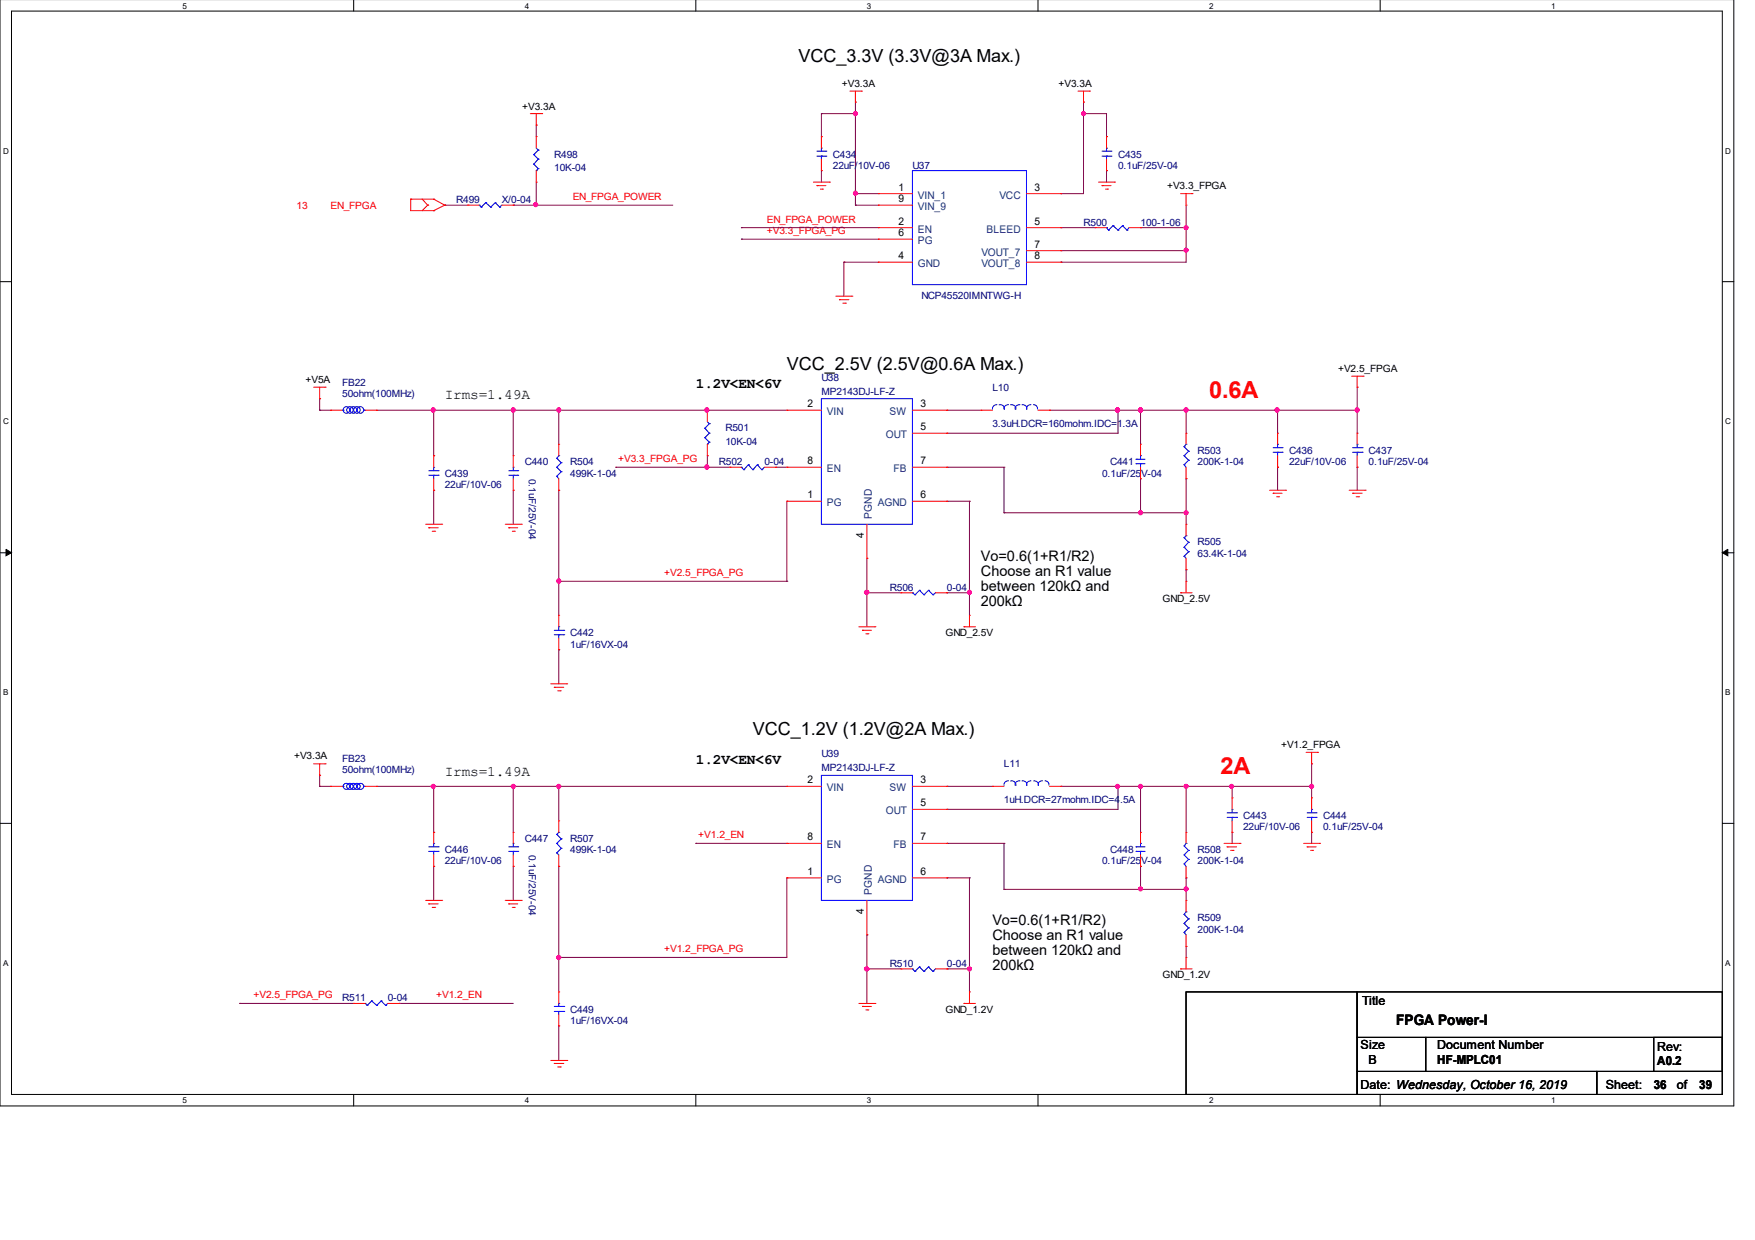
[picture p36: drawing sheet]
<svg xmlns="http://www.w3.org/2000/svg" width="297mm" height="210mm" viewBox="0 0 297 210" stroke-linecap="round" stroke-linejoin="round" font-family="sans-serif">
<defs><g id="words">
<g font-size="4" fill="#f00">
<text x="204.6" y="67.4">0.6A</text>
<text x="206.6" y="131.1">2A</text>
</g>
<g font-size="3">
<text x="135.1" y="10.4">VCC_3.3V (3.3V@3A Max.)</text>
<text x="133.2" y="62.6">VCC_2.5V (2.5V@0.6A Max.)</text>
<text x="127.4" y="124.4">VCC_1.2V (1.2V@2A Max.)</text>
</g>
<g font-size="2.5">
<text x="117.8" y="65.7">1.2V&lt;EN&lt;6V</text>
<text x="75.3" y="67.6">Irms=1.49A</text>
<text x="166" y="94.9">Vo=0.6(1+R1/R2)</text>
<text x="166" y="97.5">Choose an R1 value</text>
<text x="166" y="100">between 120kΩ and</text>
<text x="166" y="102.5">200kΩ</text>
<text x="75.3" y="131.3">Irms=1.49A</text>
<text x="117.8" y="129.4">1.2V&lt;EN&lt;6V</text>
<text x="168" y="156.6">Vo=0.6(1+R1/R2)</text>
<text x="168" y="159.2">Choose an R1 value</text>
<text x="168" y="161.7">between 120kΩ and</text>
<text x="168" y="164.3">200kΩ</text>
<text x="236.3" y="173.5">FPGA Power-I</text>
</g>
<g font-size="2.1">
<text x="230.5" y="170.2">Title</text>
<text x="230.3" y="177.6">Size</text>
<text x="243.2" y="177.6">Document Number</text>
<text x="280.5" y="178">Rev:</text>
<text x="230.3" y="184.3">Date: Wednesday, October 16, 2019</text>
<text x="231.6" y="180.1">B</text>
<text x="243.2" y="180.2">HF-MPLC01</text>
<text x="271.8" y="184.3">Sheet:</text>
<text x="279.9" y="184.4">36</text>
<text x="280.5" y="180.4">A0.2</text>
<text x="283.8" y="184.3">of</text>
<text x="287.6" y="184.4">39</text>
</g>
<g font-size="1.8">
<text x="152.1" y="32.3">1</text>
<text x="152.1" y="34.2">9</text>
<text x="175.1" y="32.3">3</text>
<text x="152.1" y="38">2</text>
<text x="152.1" y="40">6</text>
<text x="175.1" y="38">5</text>
<text x="175.1" y="41.9">7</text>
<text x="152.1" y="43.9">4</text>
<text x="175.1" y="43.9">8</text>
<text x="136.7" y="68.9">2</text>
<text x="155.8" y="68.9">3</text>
<text x="155.8" y="72.8">5</text>
<text x="136.7" y="78.6">8</text>
<text x="155.8" y="78.6">7</text>
<text x="136.7" y="84.3">1</text>
<text x="155.8" y="84.3">6</text>
<text x="146.2" y="91" transform="rotate(-90 146.2 91)">4</text>
<text x="136.7" y="132.6">2</text>
<text x="155.8" y="136.5">5</text>
<text x="155.8" y="132.6">3</text>
<text x="136.7" y="142.3">8</text>
<text x="155.8" y="142.3">7</text>
<text x="136.7" y="148.1">1</text>
<text x="155.8" y="148.1">6</text>
<text x="146.2" y="154.7" transform="rotate(-90 146.2 154.7)">4</text>
</g>
<g font-size="1.8" fill="#004080">
<text x="155.4" y="33.6">VIN_1</text>
<text x="155.4" y="35.6">VIN_9</text>
<text x="169.2" y="33.6">VCC</text>
<text x="155.4" y="39.4">EN</text>
<text x="155.4" y="41.3">PG</text>
<text x="167" y="39.4">BLEED</text>
<text x="155.4" y="45.2">GND</text>
<text x="166.1" y="43.3">VOUT_7</text>
<text x="166.1" y="45.2">VOUT_8</text>
<text x="140" y="70.3">VIN</text>
<text x="150.5" y="70.3">SW</text>
<text x="149.9" y="74.2">OUT</text>
<text x="140" y="79.9">EN</text>
<text x="151.2" y="79.9">FB</text>
<text x="140" y="85.7">PG</text>
<text x="147.6" y="87.8" transform="rotate(-90 147.6 87.8)">PGND</text>
<text x="148.6" y="85.7">AGND</text>
<text x="140" y="134">VIN</text>
<text x="149.9" y="137.9">OUT</text>
<text x="150.5" y="134">SW</text>
<text x="140" y="143.6">EN</text>
<text x="151.2" y="143.6">FB</text>
<text x="140" y="149.5">PG</text>
<text x="148.6" y="149.5">AGND</text>
<text x="147.6" y="151.5" transform="rotate(-90 147.6 151.5)">PGND</text>
</g>
<g font-size="1.7">
<text x="142.5" y="14.7">+V3.3A</text>
<text x="179.2" y="14.7">+V3.3A</text>
<text x="88.4" y="18.6">+V3.3A</text>
<text x="197.5" y="32">+V3.3_FPGA</text>
<text x="51.7" y="64.9">+V5A</text>
<text x="226.5" y="62.9">+V2.5_FPGA</text>
<text x="196.8" y="102">GND_2.5V</text>
<text x="160" y="107.7">GND_2.5V</text>
<text x="49.8" y="128.5">+V3.3A</text>
<text x="216.8" y="126.7">+V1.2_FPGA</text>
<text x="196.8" y="165.6">GND_1.2V</text>
<text x="160" y="171.5">GND_1.2V</text>
</g>
<g font-size="1.7" fill="#000080">
<text x="93.8" y="26.7">R498</text>
<text x="93.8" y="29">10K-04</text>
<text x="141" y="26.7">C434</text>
<text x="141" y="28.5">22uF/10V-06</text>
<text x="154.4" y="28.5">U37</text>
<text x="189.2" y="26.7">C435</text>
<text x="189.2" y="28.5">0.1uF/25V-04</text>
<text x="77.2" y="34.4">R499</text>
<text x="84.9" y="34.4">X/0-04</text>
<text x="183.4" y="38.2">R500</text>
<text x="193" y="38.2">100-1-06</text>
<text x="156" y="50.6">NCP45520IMNTWG-H</text>
<text x="57.9" y="65.3">FB22</text>
<text x="139" y="64.4">U38</text>
<text x="57.9" y="67.2">50ohm(100MHz)</text>
<text x="139" y="66.8">MP2143DJ-LF-Z</text>
<text x="168" y="66.2">L10</text>
<text x="122.8" y="73">R501</text>
<text x="122.8" y="75.3">10K-04</text>
<text x="168" y="72.2">3.3uH.DCR=160mohm.IDC=1.3A</text>
<text x="202.7" y="76.8">R503</text>
<text x="218.2" y="76.8">C436</text>
<text x="231.6" y="76.8">C437</text>
<text x="75.3" y="80.7">C439</text>
<text x="75.3" y="82.6">22uF/10V-06</text>
<text x="88.8" y="78.8">C440</text>
<text x="89.5" y="81" transform="rotate(90 89.5 81)">0.1uF/25V-04</text>
<text x="96.5" y="78.8">R504</text>
<text x="96.5" y="80.7">499K-1-04</text>
<text x="121.7" y="78.8">R502</text>
<text x="129.4" y="78.8">0-04</text>
<text x="186.5" y="80.7">0.1uF/25V-04</text>
<text x="187.9" y="78.8">C441</text>
<text x="202.7" y="78.8">200K-1-04</text>
<text x="218.2" y="78.8">22uF/10V-06</text>
<text x="231.6" y="78.8">0.1uF/25V-04</text>
<text x="202.7" y="92.3">R505</text>
<text x="202.7" y="94.2">63.4K-1-04</text>
<text x="150.6" y="100">R506</text>
<text x="160.3" y="100">0-04</text>
<text x="96.5" y="107.7">C442</text>
<text x="96.5" y="109.7">1uF/16VX-04</text>
<text x="57.9" y="129">FB23</text>
<text x="57.9" y="130.9">50ohm(100MHz)</text>
<text x="139" y="130.5">MP2143DJ-LF-Z</text>
<text x="139" y="128.2">U39</text>
<text x="169.9" y="129.9">L11</text>
<text x="169.9" y="135.9">1uH.DCR=27mohm.IDC=4.5A</text>
<text x="88.8" y="142.5">C447</text>
<text x="96.5" y="142.5">R507</text>
<text x="210.4" y="138.6">C443</text>
<text x="210.4" y="140.6">22uF/10V-06</text>
<text x="223.9" y="138.6">C444</text>
<text x="223.9" y="140.6">0.1uF/25V-04</text>
<text x="75.3" y="144.4">C446</text>
<text x="75.3" y="146.3">22uF/10V-06</text>
<text x="89.5" y="144.7" transform="rotate(90 89.5 144.7)">0.1uF/25V-04</text>
<text x="96.5" y="144.4">499K-1-04</text>
<text x="186.5" y="146.3">0.1uF/25V-04</text>
<text x="187.9" y="144.4">C448</text>
<text x="202.7" y="144.4">R508</text>
<text x="202.7" y="146.3">200K-1-04</text>
<text x="202.7" y="156">R509</text>
<text x="202.7" y="157.9">200K-1-04</text>
<text x="150.6" y="163.7">R510</text>
<text x="160.3" y="163.7">0-04</text>
<text x="57.9" y="169.5">R511</text>
<text x="65.6" y="169.5">0-04</text>
<text x="96.5" y="171.5">C449</text>
<text x="96.5" y="173.3">1uF/16VX-04</text>
</g>
<g font-size="1.7" fill="#f00">
<text x="50.2" y="35.3">13</text>
<text x="56" y="35.3">EN_FPGA</text>
<text x="96.9" y="33.9">EN_FPGA_POWER</text>
<text x="129.8" y="39.6">+V3.3_FPGA_PG</text>
<text x="129.8" y="37.7">EN_FPGA_POWER</text>
<text x="104.6" y="78.2">+V3.3_FPGA_PG</text>
<text x="112.4" y="97.6">+V2.5_FPGA_PG</text>
<text x="118.2" y="141.9">+V1.2_EN</text>
<text x="112.4" y="161.2">+V1.2_FPGA_PG</text>
<text x="42.9" y="169">+V2.5_FPGA_PG</text>
<text x="73.8" y="169">+V1.2_EN</text>
</g>
<g font-size="1.4">
<text x="30.9" y="1.5">5</text>
<text x="88.8" y="1.5">4</text>
<text x="146.7" y="1.5">3</text>
<text x="204.6" y="1.5">2</text>
<text x="262.6" y="1.5">1</text>
<text x=".5" y="26">D</text>
<text x="292" y="26">D</text>
<text x=".5" y="71.8">C</text>
<text x="292" y="71.8">C</text>
<text x=".5" y="117.7">B</text>
<text x="292" y="117.7">B</text>
<text x=".5" y="163.5">A</text>
<text x="292" y="163.5">A</text>
<text x="30.9" y="186.8">5</text>
<text x="88.8" y="186.8">4</text>
<text x="146.7" y="186.8">3</text>
<text x="204.6" y="186.8">2</text>
<text x="262.6" y="186.8">1</text>
</g>
</g></defs>
<path d="M0 -.1v187.3h293.5v-187.3M1.9 1.9h289.6v183.4h-289.6z" fill="none" stroke="#000" stroke-width=".17"/>
<g fill="#fff">
<path d="M30.9 .2h.7v1.4h-.7z"/>
<path d="M30.9 185.5h.7v1.5h-.7z"/>
</g>
<path d="M59.9 -.1v2M59.9 185.3v1.9" fill="none" stroke="#000" stroke-width=".17"/>
<g fill="#fff">
<path d="M88.8 .2h.7v1.4h-.7z"/>
<path d="M88.8 185.5h.7v1.5h-.7z"/>
</g>
<path d="M117.8 -.1v2M117.8 185.3v1.9" fill="none" stroke="#000" stroke-width=".17"/>
<g fill="#fff">
<path d="M146.7 .2h.7v1.4h-.7z"/>
<path d="M146.7 185.5h.7v1.5h-.7z"/>
</g>
<path d="M175.7 -.1v2M175.7 185.3v1.9" fill="none" stroke="#000" stroke-width=".17"/>
<g fill="#fff">
<path d="M204.6 .2h.7v1.4h-.7z"/>
<path d="M204.6 185.5h.7v1.5h-.7z"/>
</g>
<path d="M233.6 -.1v2M233.6 185.3v1.9" fill="none" stroke="#000" stroke-width=".17"/>
<g fill="#fff">
<path d="M262.6 .2h.6v1.4h-.6z"/>
<path d="M262.6 185.5h.6v1.5h-.6z"/>
<path d="M.5 24.7h.9v1.5h-.9z"/>
<path d="M292 24.7h.9v1.5h-.9z"/>
<path d="M.5 70.5h.9v1.5h-.9z"/>
<path d="M292 70.5h.9v1.5h-.9z"/>
</g>
<path d="M0 47.7h1.9M291.5 47.7h2" fill="none" stroke="#000" stroke-width=".17"/>
<g fill="#fff">
<path d="M.5 116.4h.9v1.5h-.9z"/>
<path d="M292 116.4h.9v1.5h-.9z"/>
</g>
<path d="M0 93.6h1.9M291.5 93.6h2" fill="none" stroke="#000" stroke-width=".17"/>
<path d="M1 93l.9 .6-.9 .5zM291.5 93.6l.9-.6v1.1z" fill="#000" stroke="#000" stroke-width=".17"/>
<g fill="#fff">
<path d="M.5 162.2h.9v1.5h-.9z"/>
<path d="M292 162.2h.9v1.5h-.9z"/>
</g>
<path d="M0 139.4h1.9M291.5 139.4h2M200.7 167.9h29v17.4h-29zM229.7 175.6h11.6v5.8h-11.6zM229.7 167.9h61.8v7.7h-61.8zM241.3 175.6h50.2v5.8h-50.2zM279.9 175.6h11.6v5.8h-11.6zM229.7 181.4h40.6v3.9h-40.6zM270.3 181.4h21.2v3.9h-21.2z" fill="none" stroke="#000" stroke-width=".17"/>
<g fill="none" stroke="#800040" stroke-width=".17">
<path d="M139 19.2h.1M139 19.2v3.9M139 19.2h5.8M144.8 17.3h.1M144.8 19.2h.1M144.8 17.3v17.4M183.4 17.3h.1M183.4 19.2h.1M183.4 17.3v15.5h-3.8M183.4 19.2h3.9v3.9M75.3 34.7h.1M75.3 34.7h3.9"/>
<path d="M86.9 34.7h.1M86.9 34.7h27M90.8 21.2h.1M90.8 34.7h.1M90.8 21.2v1.9M90.8 30.8v3.9M125.5 38.5h.1M125.5 38.5h23.2M139 28.9h.1M139 23.1h.1M139 28.9v1.9M144.8 32.8h.1"/>
<path d="M144.8 34.7h.1M144.8 32.8h3.9M144.8 34.7h3.9M179.6 38.5h.1M179.6 32.8h.1M179.6 38.5h5.7M187.3 28.9h.1M187.3 23.1h.1M187.3 28.9v1.9M193 38.5h.1M193 38.5h7.7M200.7 38.5h.1"/>
<path d="M200.7 34.7v9.7h-21.1M125.5 40.5h.1M125.5 40.5h23.2M142.8 44.4h.1M142.8 44.4h5.9M142.8 44.4v5.7M179.6 42.4h.1M179.6 44.4h.1M179.6 42.4h21.1M200.7 42.4h.1M54.1 69.4h.1M54.1 67.5h.1"/>
<path d="M54.1 69.4h1.9M54.1 67.5v1.9M63.8 69.4h69.4M73.4 69.4h.1M73.4 77.1h.1M73.4 69.4v7.7M86.9 69.4h.1M86.9 69.4v7.7M94.6 69.4h.1M94.6 69.4v5.8M104.2 79.1h.1M104.2 79.1h19.3"/>
<path d="M119.7 69.4h.1M119.7 77.1h.1M119.7 79.1h.1M119.7 77.1v2M131.3 79.1h.1M131.3 79.1h1.9M160.3 79.1h.1M160.3 73.3h.1M160.3 69.4h.1M160.3 69.4h5.7M160.3 79.1h9.6M169.9 79.1h.1"/>
<path d="M169.9 79.1v7.7M177.6 69.4h.1M177.6 69.4h52.1M189.2 69.4h.1M189.2 69.4v3.9h-28.9M193 69.4h.1M193 69.4v5.8M200.7 69.4h.1M200.7 69.4v3.9M216.2 69.4h.1M216.2 79.1h.1M216.2 69.4v3.9"/>
<path d="M216.2 79.1v3.9M229.7 65.5h.1M229.7 79.1h.1M229.7 69.4h.1M229.7 65.5v7.8M229.7 79.1v3.9M73.4 83h.1M73.4 83v5.7M86.9 83h.1M86.9 83v5.7M94.6 83h.1M94.6 98.4h.1"/>
<path d="M94.6 98.4h38.6M94.6 83v21.2M133.2 98.4h.1M133.2 84.9h.1M133.2 84.9v13.5M146.7 94.5h.1M146.7 94.5v11.6M160.3 84.9h.1M160.3 84.9h3.8M164.1 84.9h.1M164.1 84.9v19.3M169.9 86.8h.1"/>
<path d="M169.9 86.8h30.8M193 81h.1M193 86.8h.1M193 81v5.8M200.7 86.8h.1M200.7 96.4h.1M200.7 81h.1M200.7 81v7.7M200.7 96.4v2M94.6 110h.1M94.6 110v5.8M146.7 100.3h.1"/>
<path d="M146.7 100.3h5.8M160.3 100.3h.1M160.3 100.3h3.8M164.1 100.3h.1M54.1 133.1h.1M54.1 131.2h.1M54.1 131.2v1.9M54.1 133.1h1.9M63.8 133.1h69.4M73.4 133.1h.1M73.4 133.1v7.8M86.9 133.1h.1"/>
<path d="M86.9 133.1v7.8M94.6 133.1h.1M94.6 133.1v5.9M160.3 137h.1M160.3 133.1h.1M160.3 133.1h7.7M179.6 133.1h.1M179.6 133.1h42.4M189.2 133.1h.1M189.2 133.1v3.9h-28.9M193 133.1h.1M193 133.1v7.8"/>
<path d="M200.7 133.1h.1M200.7 133.1v7.8M208.5 133.1h.1M208.5 133.1v2M222 129.3h.1M222 133.1h.1M222 129.3v5.8M73.4 146.7h.1M73.4 140.9h.1M73.4 146.7v5.7M86.9 146.7h.1M86.9 146.7v5.7"/>
<path d="M94.6 146.7h.1M94.6 146.7v21.2M117.8 142.8h.1M117.8 142.8h15.4M133.2 148.6h.1M133.2 148.6v13.5h-38.6M146.7 158.3h.1M146.7 158.3v11.6M160.3 148.6h.1M160.3 142.8h.1M160.3 148.6h3.8M160.3 142.8h9.6"/>
<path d="M164.1 148.6h.1M164.1 148.6v19.3M169.9 150.6h.1M169.9 142.8h.1M169.9 142.8v7.8M169.9 150.6h30.8M193 146.7h.1M193 150.6h.1M193 146.7v3.9M200.7 150.6h.1M200.7 148.6h.1M200.7 148.6v3.8"/>
<path d="M208.5 140.9h.1M208.5 140.9v1.9M222 140.9h.1M222 140.9v1.9M40.6 169.9h.1M40.6 169.9h19.3M67.6 169.9h.1M67.6 169.9h19.3M94.6 162.1h.1M94.6 173.7h.1M94.6 173.7v5.8M146.7 164h.1"/>
<path d="M146.7 164h5.8M160.3 164h.1M160.3 164h3.8M164.1 164h.1M200.7 160.2h.1M200.7 160.2v1.9"/>
</g>
<g fill="#f0f" stroke="#f0f" stroke-width=".17">
<circle cx="229.7" cy="69.4" r=".36"/>
<circle cx="216.1" cy="69.4" r=".36"/>
<circle cx="119.6" cy="69.4" r=".36"/>
<circle cx="94.6" cy="69.4" r=".36"/>
<circle cx="94.6" cy="98.4" r=".36"/>
<circle cx="193" cy="86.8" r=".34"/>
<circle cx="193" cy="69.4" r=".36"/>
<circle cx="200.7" cy="69.4" r=".36"/>
<circle cx="200.7" cy="86.8" r=".34"/>
<circle cx="146.7" cy="100.3" r=".36"/>
<circle cx="164.1" cy="100.3" r=".34"/>
<circle cx="189.1" cy="69.4" r=".36"/>
<circle cx="119.6" cy="79.1" r=".36"/>
<circle cx="200.7" cy="42.3" r=".34"/>
<circle cx="200.7" cy="38.5" r=".34"/>
<circle cx="144.8" cy="32.7" r=".34"/>
<circle cx="183.4" cy="19.2" r=".34"/>
<circle cx="144.8" cy="19.2" r=".34"/>
<circle cx="90.7" cy="34.6" r=".34"/>
<circle cx="222" cy="133.1" r=".34"/>
<circle cx="208.4" cy="133.1" r=".34"/>
<circle cx="200.7" cy="150.5" r=".34"/>
<circle cx="94.6" cy="133.1" r=".34"/>
<circle cx="94.6" cy="162.1" r=".34"/>
<circle cx="193" cy="150.5" r=".34"/>
<circle cx="193" cy="133.1" r=".34"/>
<circle cx="200.7" cy="133.1" r=".34"/>
<circle cx="146.7" cy="164" r=".36"/>
<circle cx="164.1" cy="164" r=".34"/>
<circle cx="189.1" cy="133.1" r=".34"/>
<circle cx="73.3" cy="69.4" r=".36"/>
<circle cx="86.8" cy="69.4" r=".36"/>
<circle cx="73.3" cy="133.1" r=".34"/>
<circle cx="86.9" cy="133.1" r=".34"/>
</g>
<g fill="none" stroke="#f00" stroke-width=".17">
<path d="M89.7 19.2h2M90.8 19.2v2M91.7 19.2h.1M143.8 15.4h2M144.8 17.3h.1M144.8 15.4v1.9M145.8 15.4h.1M182.5 15.4h1.9M183.4 17.3h.1M183.4 15.4v1.9M184.4 15.4h.1M69.5 33.7h.1"/>
<path d="M69.5 33.7v2h3.9M69.5 33.7h3.9M71.5 33.7l.9 1M72.4 34.7h.1M72.4 34.7l-.9 1M73.4 35.7h.1M73.4 33.7h.1M73.4 33.7l1.9 1M75.3 34.7h.1M75.3 34.7l-1.9 1M79.2 34.7h.1M79.2 34.7h1.9"/>
<path d="M84.9 34.7h2M86.9 34.7h.1M90.8 21.2h.1M90.8 23.1h.1M90.8 30.8h.1M90.8 23.1v2M90.8 28.9v1.9M137.7 30.8h2.7M138.3 31.4h.1M138.3 31.4h1.5M138.9 32h.3M139 28.9h.1"/>
<path d="M139 23.1h.1M139 23.1v2M139 26.9v2M139.2 32h.1M140.4 30.8h.1M148.7 32.8h.1M148.7 34.7h.1M148.7 38.5h.1M148.7 32.8h5.7M148.7 38.5h5.7M148.7 34.7h5.7M173.7 32.8h5.9"/>
<path d="M173.7 38.5h5.9M179.6 32.8h.1M179.6 38.5h.1M185.3 38.5h.1M185.3 38.5h2M185.9 30.8h2.7M186.5 31.4h.1M186.5 31.4h1.5M187.1 32h.4M187.3 28.9h.1M187.3 23.1h.1M187.3 23.1v2"/>
<path d="M187.3 26.9v2M187.5 32h.1M188.6 30.8h.1M191.1 38.5h1.9M193 38.5h.1M199.8 32.8h2M200.7 34.7h.1M200.7 32.8v1.9M201.8 32.8h.1M141.5 50.1h2.7M142.1 50.7h.1M142.1 50.7h1.6"/>
<path d="M142.7 51.3h.4M143.1 51.3h.1M144.2 50.1h.1M148.7 40.5h.1M148.7 44.4h.1M148.7 40.5h5.7M148.7 44.4h5.7M173.7 44.4h5.9M173.7 42.4h5.9M179.6 42.4h.1M179.6 44.4h.1M53.1 65.5h1.9"/>
<path d="M54.1 67.5h.1M54.1 65.5v2M55 65.5h.1M56 69.4h.1M56 69.4h1.9M61.8 69.4h2M63.8 69.4h.1M73.4 77.1h.1M73.4 77.1v2M86.9 77.1h.1M86.9 77.1v2M94.6 75.2h.1"/>
<path d="M94.6 75.2v1.9M119.7 69.4h.1M119.7 77.1h.1M119.7 69.4v2M119.7 75.2v1.9M123.5 79.1h.1M123.5 79.1h2M129.4 79.1h1.9M131.3 79.1h.1M133.2 69.4h.1M133.2 79.1h.1M133.2 69.4h5.8"/>
<path d="M133.2 79.1h5.8M154.4 69.4h5.9M154.4 79.1h5.9M154.4 73.3h5.9M160.3 79.1h.1M160.3 73.3h.1M160.3 69.4h.1M166 69.4h.1M166 69.4h2M175.7 69.4h1.9M177.6 69.4h.1M193 75.2h.1"/>
<path d="M193 75.2v1.9M193 79.1v1.9M200.7 73.3h.1M200.7 73.3v1.9M200.7 79.1v1.9M216.2 79.1h.1M216.2 73.3h.1M216.2 73.3v1.9M216.2 77.1v2M228.8 63.7h1.9M229.7 65.5h.1M229.7 79.1h.1"/>
<path d="M229.7 73.3h.1M229.7 63.7v1.8M229.7 73.3v1.9M229.7 77.1v2M230.7 63.7h.1M72.1 88.7h2.7M72.6 89.3h.1M72.6 89.3h1.6M73.2 89.9h.4M73.4 83h.1M73.4 81v2M73.6 89.9h.1"/>
<path d="M74.8 88.7h.1M85.5 88.7h2.7M86.1 89.3h.1M86.1 89.3h1.5M86.7 89.9h.3M86.9 83h.1M86.9 81v2M87 89.9h.1M88.2 88.7h.1M94.6 83h.1M94.6 81v2M133.2 84.9h.1"/>
<path d="M133.2 84.9h5.8M146.7 94.5h.1M146.7 88.7v5.8M154.4 84.9h5.9M160.3 84.9h.1M193 81h.1M200.7 98.4h.1M200.7 96.4h.1M200.7 88.7h.1M200.7 81h.1M200.7 88.7v2M200.7 94.5v1.9"/>
<path d="M200.7 98.4v1.9M214.9 83h2.7M215.5 83.5h.1M215.5 83.5h1.5M216.1 84.1h.3M216.4 84.1h.1M217.6 83h.1M228.3 83h2.8M228.9 83.5h.1M228.9 83.5h1.6M229.5 84.1h.5M230 84.1h.1"/>
<path d="M231.1 83h.1M93.2 115.8h2.7M93.8 116.3h.1M93.8 116.3h1.6M94.4 116.9h.4M94.6 110h.1M94.6 104.2h.1M94.6 104.2v1.9M94.6 108v2M94.8 116.9h.1M95.9 115.8h.1M145.4 106.1h2.7"/>
<path d="M146 106.7h.1M146 106.7h1.5M146.6 107.3h.3M146.9 107.3h.1M148.1 106.1h.1M152.5 100.3h.1M152.5 100.3h1.9M158.3 100.3h2M160.3 100.3h.1M163.2 106.1h.1M163.2 106.1h1.9M164.1 104.2h.1"/>
<path d="M164.1 104.2v1.9M199.8 100.3h.1M199.8 100.3h2M53.1 129.3h1.9M54.1 131.2h.1M54.1 129.3v1.9M55 129.3h.1M56 133.1h.1M56 133.1h1.9M61.8 133.1h2M63.8 133.1h.1M94.6 139h.1"/>
<path d="M94.6 139v1.9M133.2 133.1h.1M133.2 133.1h5.8M154.4 133.1h5.9M154.4 137h5.9M160.3 137h.1M160.3 133.1h.1M168 133.1h.1M168 133.1h1.9M177.6 133.1h2M179.6 133.1h.1M208.5 135.1h.1"/>
<path d="M208.5 135.1v1.9M208.5 139v1.9M221.1 127.4h1.9M222 129.3h.1M222 135.1h.1M222 127.4v1.9M222 135.1v1.9M222 139v1.9M223 127.4h.1M72.1 152.4h2.7M72.6 153h.1M72.6 153h1.6"/>
<path d="M73.2 153.6h.4M73.4 146.7h.1M73.4 140.9h.1M73.4 140.9v1.9M73.4 144.7v2M73.6 153.6h.1M74.8 152.4h.1M85.5 152.4h2.7M86.1 153h.1M86.1 153h1.5M86.7 153.6h.3M86.9 146.7h.1"/>
<path d="M86.9 140.9h.1M86.9 140.9v1.9M86.9 144.7v2M87 153.6h.1M88.2 152.4h.1M94.6 146.7h.1M94.6 144.7v2M133.2 142.8h.1M133.2 148.6h.1M133.2 142.8h5.8M133.2 148.6h5.8M146.7 158.3h.1"/>
<path d="M146.7 152.4v5.9M154.4 142.8h5.9M154.4 148.6h5.9M160.3 142.8h.1M160.3 148.6h.1M193 146.7h.1M193 140.9h.1M193 140.9v1.9M193 144.7v2M200.7 152.4h.1M200.7 148.6h.1M200.7 140.9h.1"/>
<path d="M200.7 140.9v1.9M200.7 146.7v1.9M200.7 152.4v2M200.7 158.3v1.9M207.2 142.8h2.7M207.7 143.4h.1M207.7 143.4h1.6M208.3 143.9h.4M208.5 140.9h.1M208.7 143.9h.1M209.9 142.8h.1M220.6 142.8h2.8"/>
<path d="M221.2 143.4h.1M221.2 143.4h1.6M221.8 143.9h.4M222 140.9h.1M222.2 143.9h.1M223.4 142.8h.1M59.9 169.9h.1M59.9 169.9h1.9M65.6 169.9h2M67.6 169.9h.1M93.2 179.5h2.7M94.6 173.7h.1"/>
<path d="M94.6 167.9h.1M94.6 167.9v2M94.6 171.7v2M95.9 179.5h.1M145.4 169.9h2.7M146 170.4h.1M146 170.4h1.5M146.6 171h.3M146.9 171h.1M148.1 169.9h.1M152.5 164h.1M152.5 164h1.9"/>
<path d="M158.3 164h2M160.3 164h.1M163.2 169.9h.1M163.2 169.9h1.9M164.1 167.9h.1M164.1 167.9v2M199.8 164h.1M199.8 164h2M200.7 162.1h.1M200.7 160.2h.1M200.7 162.1v1.9M93.8 180h.1"/>
<path d="M93.8 180h1.6M94.4 180.6h.4M94.8 180.6h.1"/>
</g>
<g fill="none" stroke="#00f" stroke-width=".17">
<path d="M81.1 34.7h.1M81.1 34.7l.3 .4M81.4 35.1h.1M82.2 34.3h.1M82.2 34.3l-.8 .8M82.2 34.3l.9 .8M83.1 35.1h.1M83.8 34.3h.1M83.8 34.3l.8 .8M83.8 34.3l-.7 .8M84.6 35.1h.1M84.9 34.7l-.3 .4"/>
<path d="M90.3 26.2h.1M90.3 27.8h.1M90.3 27.8l.8 .7M90.3 26.2l.8 .7M90.8 28.9h.1M90.8 25.1l.3 .3M91.1 28.5h.1M91.1 25.4h.1M91.1 26.9h.1M91.1 25.4l-.8 .8M91.1 28.5l-.3 .4M91.1 26.9l-.8 .9"/>
<path d="M138.3 25.6h1.5M138.3 26.4h1.5M139 25.1h.1M139 26.4h.1M139 25.1v.5M139 26.4v.5M139.8 25.6h.1M139.8 26.4h.1M154.4 28.9h19.3v19.3h-19.3zM186.5 25.6h1.5M186.5 26.4h1.5M187.3 25.1h.1"/>
<path d="M187.3 26.4h.1M187.3 38.5h.1M187.3 25.1v.5M187.3 26.4v.5M187.3 38.5l.3 .5M187.6 39h.1M188 25.6h.1M188 26.4h.1M188.4 38.2h.1M188.4 38.2l-.8 .8M188.4 38.2l.8 .8M189.2 39h.1"/>
<path d="M190 38.2h.1M190 38.2l.8 .8M190 38.2l-.8 .8M190.8 39h.1M191.1 38.5l-.3 .5M57.9 69.4h.2M58.1 69.4h.1M61.6 69.4h.1M61.6 69.4h.2M72.6 79.7h1.6M73.4 79.1h.1M73.4 79.1v.6"/>
<path d="M74.2 79.7h.1M86.1 79.7h1.5M86.9 79.1h.1M86.9 79.1v.6M87.6 79.7h.1M94.2 77.6h.1M94.2 79.1h.1M94.2 77.6l.8 .7M94.2 79.1l.8 .8M94.6 77.1h.1M94.6 77.1l-.4 .5M95 79.9h.1"/>
<path d="M95 78.3h.1M95 79.9l-.8 .7M95 78.3l-.8 .8M119.3 72.5h.1M119.3 74.1h.1M119.3 74.1l.8 .8M119.3 72.5l.8 .8M119.7 75.2h.1M119.7 71.4l.4 .3M120.1 74.9h.1M120.1 71.7h.1M120.1 73.3h.1"/>
<path d="M120.1 74.9l-.4 .3M120.1 71.7l-.8 .8M120.1 73.3l-.8 .8M125.5 79.1h.1M125.5 79.1l.4 .4M125.9 79.5h.1M126.7 78.7h.1M126.7 78.7l-.8 .8M126.7 78.7l.7 .8M127.4 79.5h.1M128.2 78.7h.1M128.2 78.7l.7 .8"/>
<path d="M128.2 78.7l-.8 .8M128.9 79.5h.1M129.4 79.1l-.5 .4M139 67.5h15.4v21.2h-15.4zM168.7 68.5a.67 .67 0 0 0-.7 .8M169.1 68.5a.68 .68 0 0 1 .9 .8M170.7 68.5a.67 .67 0 0 0-.8 .8M171 68.5a.7 .7 0 0 1 .9 .8M172.6 68.5a.69 .69 0 0 0-.8 .8M173 68.5a.68 .68 0 0 1 .8 .8M174.5 68.5a.67 .67 0 0 0-.7 .8M174.9 68.5a.63 .63 0 0 1 .7 .8"/>
<path d="M192.3 77.7h.1M192.3 78.5h.1M192.3 77.7h1.5M192.3 78.5h1.5M193 77.1h.1M193 78.5h.1M193 77.1v.6M193 78.5v.6M200.4 75.6h.1M200.4 78.7h.1M200.4 77.1h.1M200.4 75.6l.8 .8"/>
<path d="M200.4 78.7l.3 .4M200.4 77.1l.8 .8M200.7 75.2h.1M200.7 75.2l-.3 .4M201.2 77.9h.1M201.2 76.4h.1M201.2 77.9l-.8 .8M201.2 76.4l-.8 .7M215.5 75.8h1.5M215.5 76.6h1.5M216.2 75.2h.1M216.2 76.6h.1"/>
<path d="M216.2 75.2v.6M216.2 76.6v.5M217 75.8h.1M217 76.6h.1M228.9 75.8h1.6M228.9 76.6h1.6M229.7 75.2h.1M229.7 76.6h.1M229.7 75.2v.6M229.7 76.6v.5M230.5 75.8h.1M230.5 76.6h.1"/>
<path d="M72.6 80.4h1.6M73.4 80.4h.1M73.4 80.4v.6M74.2 80.4h.1M86.1 80.4h1.5M86.9 80.4h.1M86.9 80.4v.6M87.6 80.4h.1M94.2 80.6h.1M94.2 80.6l.4 .4M155.6 99.9h.1M155.6 99.9l-.7 .8"/>
<path d="M155.6 99.9l.8 .8M157.1 99.9h.1M157.1 99.9l.8 .8M157.1 99.9l-.7 .8M200.4 91h.1M200.4 94.2h.1M200.4 92.6h.1M200.4 91l.8 .8M200.4 94.2l.3 .3M200.4 92.6l.8 .8M200.7 90.7h.1M200.7 90.7l-.3 .3"/>
<path d="M201.2 93.4h.1M201.2 91.8h.1M201.2 93.4l-.8 .8M201.2 91.8l-.8 .8M93.8 106.7h1.6M93.8 107.5h1.6M94.6 106.1h.1M94.6 107.5h.1M94.6 106.1v.6M94.6 107.5v.5M95.4 106.7h.1M95.4 107.5h.1"/>
<path d="M154.4 100.3h.1M154.4 100.3l.5 .4M154.9 100.7h.1M156.4 100.7h.1M157.9 100.7h.1M158.3 100.3l-.4 .4M57.9 133.1h.2M58.1 133.1h.1M61.6 133.1h.1M61.6 133.1h.2M139 131.2h15.4v21.2h-15.4zM170.7 132.2a.67 .67 0 0 0-.8 .7"/>
<path d="M171 132.2a.7 .7 0 0 1 .9 .8M172.6 132.2a.69 .69 0 0 0-.8 .7M173 132.2a.68 .68 0 0 1 .8 .8M174.5 132.2a.67 .67 0 0 0-.7 .7M174.9 132.2a.68 .68 0 0 1 .9 .8M176.4 132.2a.67 .67 0 0 0-.7 .7M176.9 132.2a.63 .63 0 0 1 .6 .7M207.7 137.6h1.6M207.7 138.4h1.6M208.5 137h.1M208.5 138.4h.1M208.5 137v.6"/>
<path d="M208.5 138.4v.6M209.3 137.6h.1M209.3 138.4h.1M221.2 137.6h1.6M221.2 138.4h1.6M222 137h.1M222 138.4h.1M222 137v.6M222 138.4v.6M222.8 137.6h.1M222.8 138.4h.1M72.6 143.4h1.6"/>
<path d="M72.6 144.1h1.6M73.4 142.8h.1M73.4 144.1h.1M73.4 142.8v.6M73.4 144.1v.6M74.2 143.4h.1M74.2 144.1h.1M86.1 143.4h1.5M86.1 144.1h1.5M86.9 142.8h.1M86.9 144.1h.1M86.9 142.8v.6"/>
<path d="M86.9 144.1v.6M87.6 143.4h.1M87.6 144.1h.1M94.2 141.2h.1M94.2 144.4h.1M94.2 142.8h.1M94.2 141.2l.8 .8M94.2 144.4l.4 .3M94.2 142.8l.8 .8M94.6 140.9h.1M94.6 140.9l-.4 .3M95 143.6h.1"/>
<path d="M95 142h.1M95 143.6l-.8 .8M95 142l-.8 .8M192.3 143.4h.1M192.3 144.1h.1M192.3 143.4h1.5M192.3 144.1h1.5M193 142.8h.1M193 144.1h.1M193 142.8v.6M193 144.1v.6M200.4 154.8h.1"/>
<path d="M200.4 157.8h.1M200.4 156.3h.1M200.4 143.2h.1M200.4 146.2h.1M200.4 144.7h.1M200.4 154.8l.8 .7M200.4 157.8l.3 .5M200.4 156.3l.8 .8M200.4 143.2l.8 .7M200.4 146.2l.3 .5M200.4 144.7l.8 .8M200.7 154.4h.1"/>
<path d="M200.7 142.8h.1M200.7 154.4l-.3 .4M200.7 142.8l-.3 .4M201.2 157.1h.1M201.2 155.5h.1M201.2 145.5h.1M201.2 143.9h.1M201.2 157.1l-.8 .7M201.2 155.5l-.8 .8M201.2 145.5l-.8 .7M201.2 143.9l-.8 .8M61.8 169.9h.1"/>
<path d="M61.8 169.9l.3 .3M62.1 170.2h.1M62.9 169.4h.1M62.9 169.4l-.8 .8M62.9 169.4l.9 .8M63.8 170.2h.1M64.5 169.4h.1M64.5 169.4l.8 .8M64.5 169.4l-.7 .8M65.3 170.2h.1M65.6 169.9l-.3 .3M93.8 170.4h1.6"/>
<path d="M93.8 171.2h1.6M94.6 169.9h.1M94.6 171.2h.1M94.6 169.9v.5M94.6 171.2v.5M95.4 170.4h.1M95.4 171.2h.1M154.4 164h.1M154.4 164l.5 .4M154.9 164.4h.1M155.6 163.7h.1M155.6 163.7l-.7 .7"/>
<path d="M155.6 163.7l.8 .7M156.4 164.4h.1M157.1 163.7h.1M157.1 163.7l.8 .7M157.1 163.7l-.7 .7M157.9 164.4h.1M158.3 164l-.4 .4"/>
<circle cx="58.6" cy="69.4" r=".55"/>
<circle cx="59.2" cy="69.4" r=".55"/>
<circle cx="59.8" cy="69.4" r=".55"/>
<circle cx="60.4" cy="69.4" r=".55"/>
<circle cx="61" cy="69.4" r=".55"/>
<circle cx="58.7" cy="133.1" r=".53"/>
<circle cx="59.2" cy="133.1" r=".53"/>
<circle cx="59.8" cy="133.1" r=".53"/>
<circle cx="60.4" cy="133.1" r=".53"/>
<circle cx="61" cy="133.1" r=".53"/>
</g>
<use href="#words"/>
</svg>
